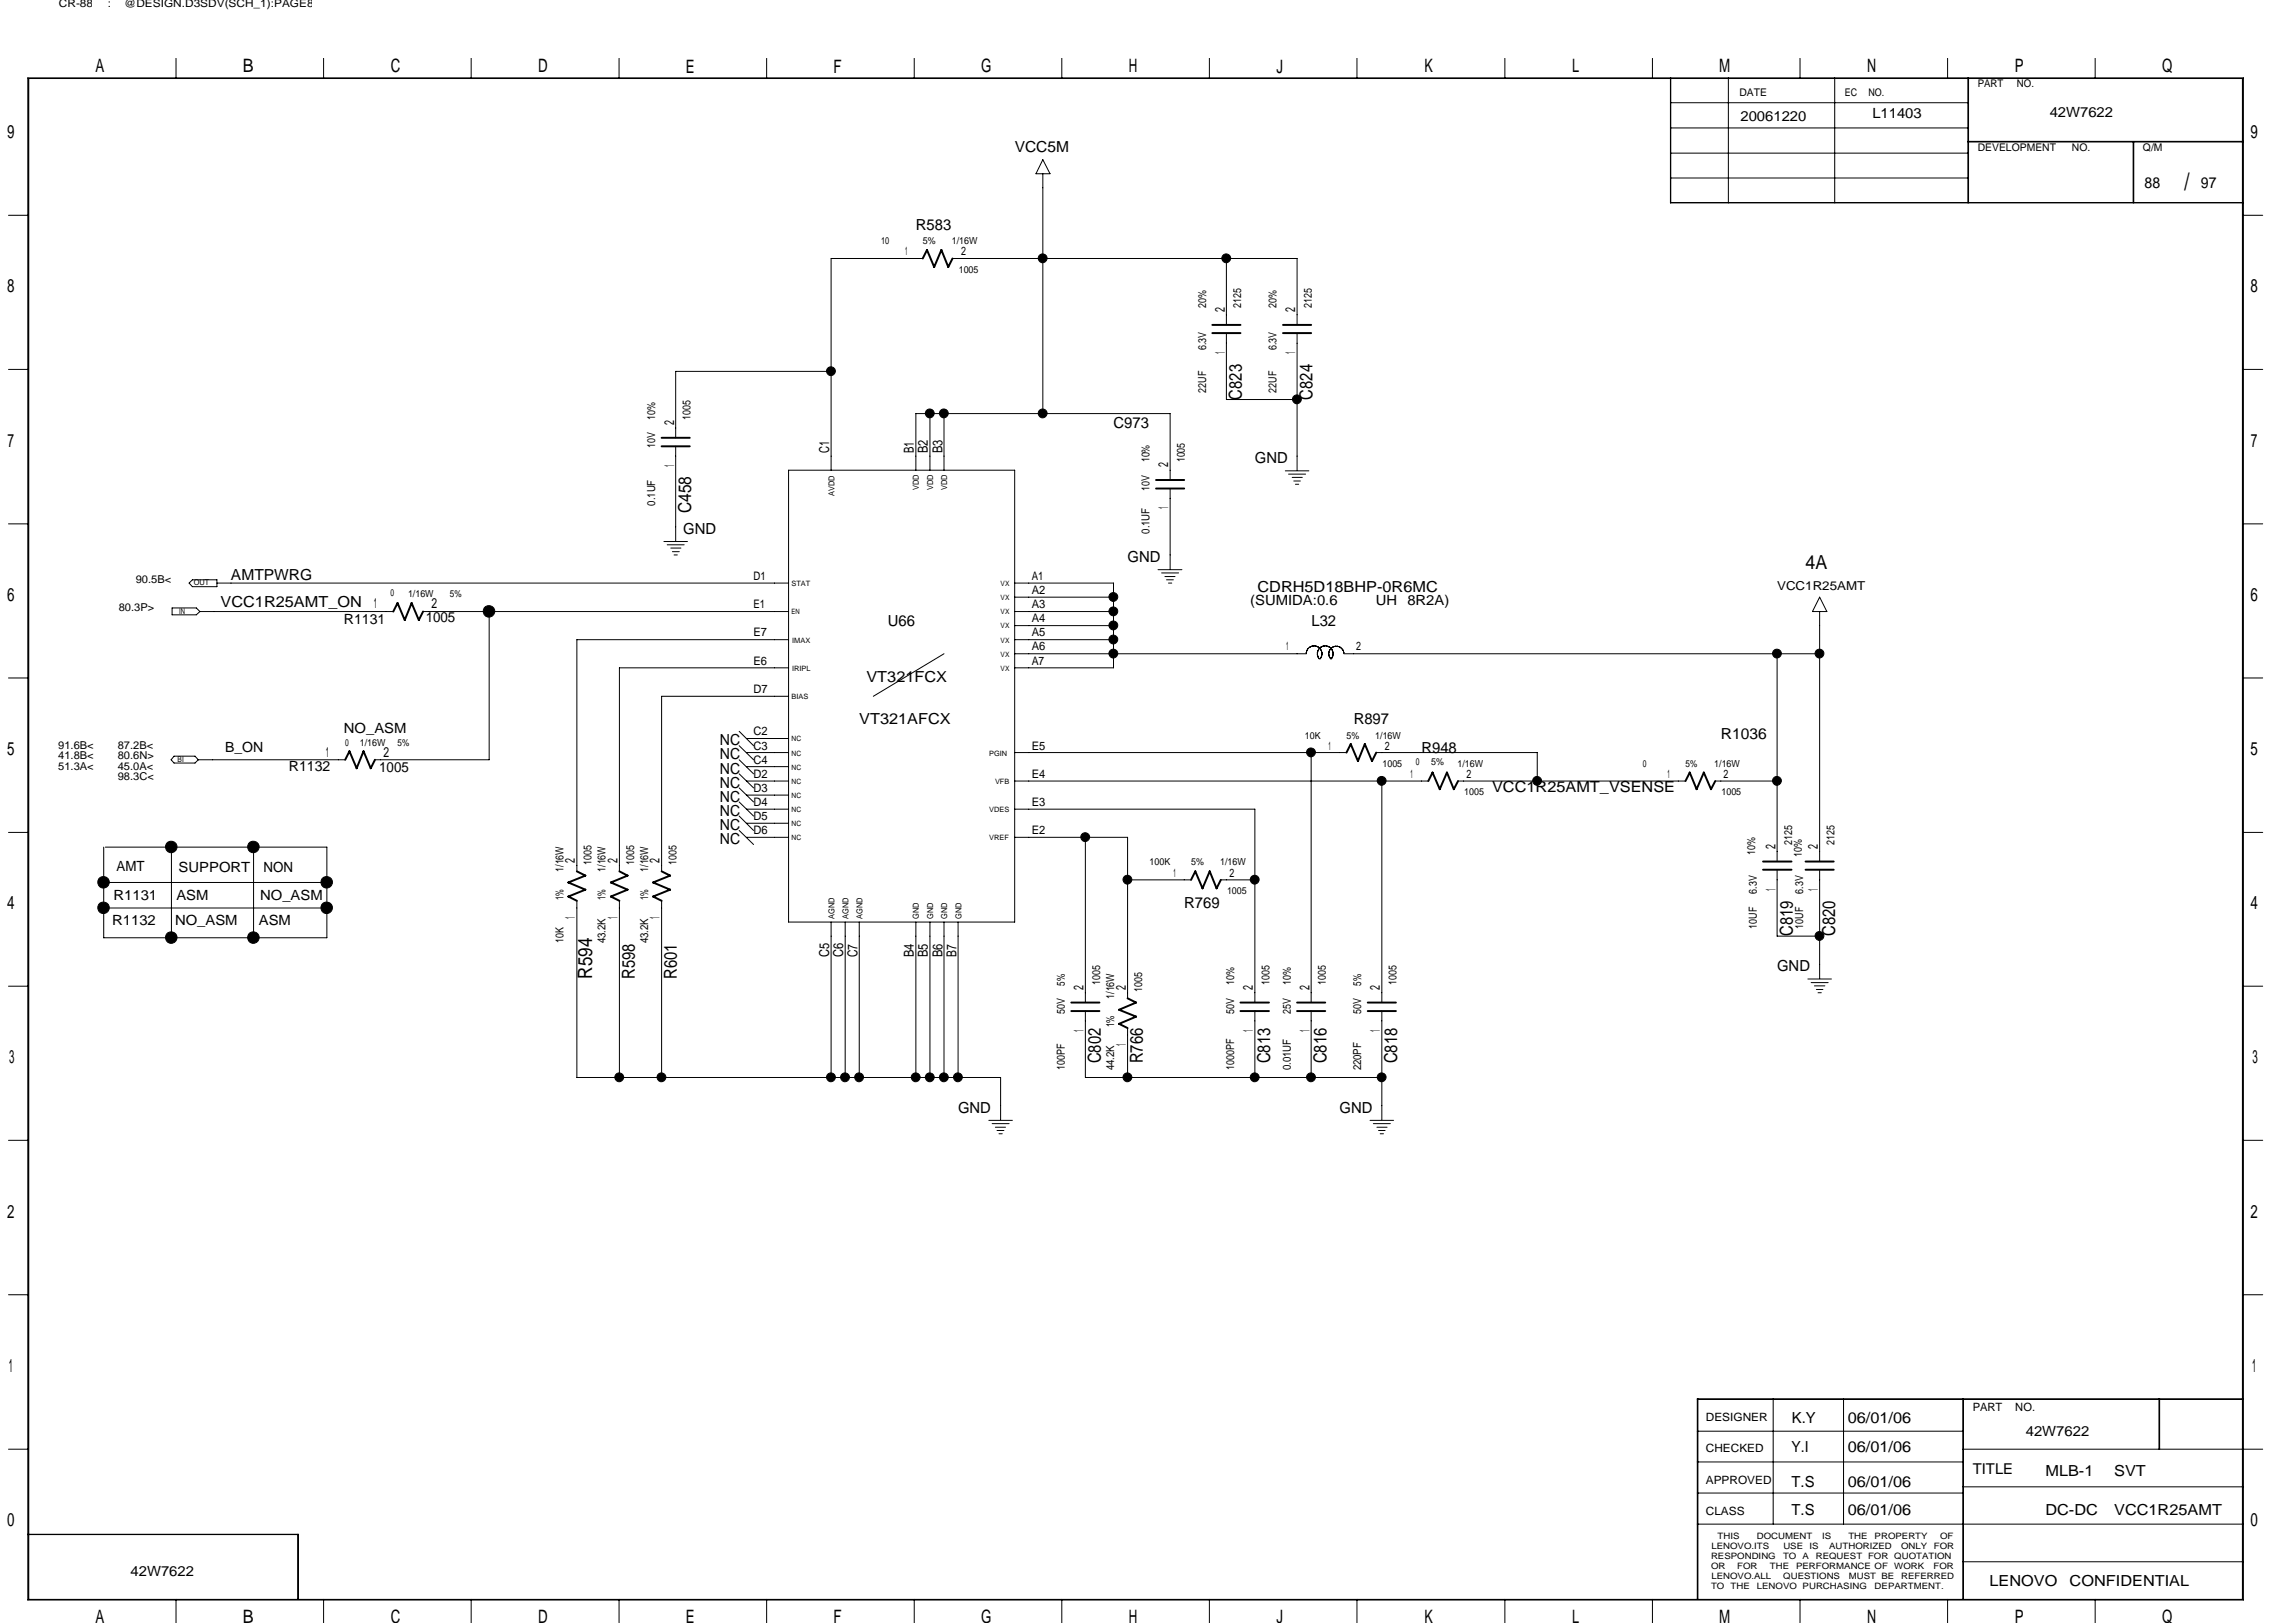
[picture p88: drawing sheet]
<svg xmlns="http://www.w3.org/2000/svg" width="297mm" height="210mm" viewBox="0 0 297 210" stroke-linecap="round" stroke-linejoin="round" font-family="sans-serif">
<defs><g id="words">
<text font-size="3.1" x="282.6" y="24.6">/</text>
<text font-size="2.6" x="76.6" y="126.6" transform="rotate(-90 76.6 126.6)">R594</text>
<text font-size="2.5" x="233.6" y="73.6">4A</text>
<g font-size="2.4">
<text x="12.4" y="9.4">A</text>
<text x="31.4" y="9.4">B</text>
<text x="50.5" y="9.4">C</text>
<text x="69.6" y="9.4">D</text>
<text x="88.7" y="9.4">E</text>
<text x="107.8" y="9.4">F</text>
<text x="127" y="9.4">G</text>
<text x="146" y="9.4">H</text>
<text x="165.1" y="9.4">J</text>
<text x="184.3" y="9.4">K</text>
<text x="203.4" y="9.4">L</text>
<text x="222.4" y="9.4">M</text>
<text x="241.6" y="9.4">N</text>
<text x="260.6" y="9.4">P</text>
<text x="279.7" y="9.4">Q</text>
<text x=".9" y="17.9">9</text>
<text x="291.2" y="17.9">9</text>
<text x=".9" y="37.8">8</text>
<text x="291.2" y="37.8">8</text>
<text x="1" y="57.8">7</text>
<text x="291.2" y="57.8">7</text>
<text x=".9" y="77.8">6</text>
<text x="291.2" y="77.8">6</text>
<text x=".9" y="97.7">5</text>
<text x="291.2" y="97.7">5</text>
<text x=".9" y="117.6">4</text>
<text x="291.2" y="117.6">4</text>
<text x="1.2" y="137.6">3</text>
<text x="291.4" y="137.6">3</text>
<text x=".9" y="157.5">2</text>
<text x="291.2" y="157.5">2</text>
<text x="1.1" y="177.5">1</text>
<text x="291.4" y="177.5">1</text>
<text x=".9" y="197.4">0</text>
<text x="291.2" y="197.4">0</text>
<text x="12.4" y="210">A</text>
<text x="31.4" y="210">B</text>
<text x="50.5" y="210">C</text>
<text x="69.6" y="210">D</text>
<text x="127" y="210">G</text>
<text x="146" y="210">H</text>
<text x="184.3" y="210">K</text>
<text x="203.4" y="210">L</text>
<text x="222.4" y="210">M</text>
<text x="241.6" y="210">N</text>
<text x="260.6" y="210">P</text>
<text x="279.7" y="210">Q</text>
<text x="88.7" y="210">E</text>
<text x="107.8" y="210">F</text>
<text x="165.1" y="210">J</text>
</g>
<g font-size="2.3">
<text x="160.7" y="51.7" transform="rotate(-90 160.7 51.7)">C823</text>
<text x="169.8" y="51.7" transform="rotate(-90 169.8 51.7)">C824</text>
<text x="89.4" y="66.3" transform="rotate(-90 89.4 66.3)">C458</text>
<text x="231.9" y="121.1" transform="rotate(-90 231.9 121.1)">C819</text>
<text x="237.4" y="121.1" transform="rotate(-90 237.4 121.1)">C820</text>
<text x="82.1" y="126.6" transform="rotate(-90 82.1 126.6)">R598</text>
<text x="87.6" y="126.6" transform="rotate(-90 87.6 126.6)">R601</text>
<text x="142.4" y="137.6" transform="rotate(-90 142.4 137.6)">C802</text>
<text x="147.9" y="137.6" transform="rotate(-90 147.9 137.6)">R766</text>
<text x="164.3" y="137.6" transform="rotate(-90 164.3 137.6)">C813</text>
<text x="171.6" y="137.6" transform="rotate(-90 171.6 137.6)">C816</text>
<text x="180.8" y="137.6" transform="rotate(-90 180.8 137.6)">C818</text>
</g>
<g font-size="2">
<text x="131.3" y="19.7">VCC5M</text>
<text x="118.5" y="29.8">R583</text>
<text x="277.4" y="24.3">88</text>
<text x="284.7" y="24.3">97</text>
<text x="144.1" y="55.4">C973</text>
<text x="162.3" y="59.9">GND</text>
<text x="88.4" y="69">GND</text>
<text x="29.9" y="75.1">AMTPWRG</text>
<text x="145.9" y="72.7">GND</text>
<text x="162.7" y="76.5">CDRH5D18BHP-0R6MC</text>
<text x="28.5" y="78.6">VCC1R25AMT_ON</text>
<text x="114.8" y="80.9">U66</text>
<text x="169.7" y="80.9">L32</text>
<text x="112.1" y="88.2">VT321FCX</text>
<text x="111.2" y="93.7">VT321AFCX</text>
<text x="175.1" y="93.7">R897</text>
<text x="222.6" y="95.5">R1036</text>
<text x="93.1" y="98.3">NC</text>
<text x="93.1" y="100.1">NC</text>
<text x="93.1" y="101.9">NC</text>
<text x="93.1" y="96.4">NC</text>
<text x="183.9" y="97.4">R948</text>
<text x="93.1" y="105.6">NC</text>
<text x="93.1" y="103.7">NC</text>
<text x="93.1" y="107.4">NC</text>
<text x="193" y="102.5">VCC1R25AMT_VSENSE</text>
<text x="93.1" y="109.2">NC</text>
<text x="153.2" y="117.5">R769</text>
<text x="229.9" y="125.7">GND</text>
<text x="123.9" y="144">GND</text>
<text x="173.3" y="144">GND</text>
<text x="231.8" y="184.1">K.Y</text>
<text x="239.1" y="184.1">06/01/06</text>
<text x="231.8" y="187.8">Y.I</text>
<text x="239.1" y="187.8">06/01/06</text>
<text x="264.6" y="190.9">MLB-1</text>
<text x="273.5" y="190.9">SVT</text>
<text x="231.8" y="192.4">T.S</text>
<text x="231.8" y="196">T.S</text>
<text x="239.1" y="196">06/01/06</text>
<text x="239.1" y="192.4">06/01/06</text>
<text x="264.6" y="196">DC-DC</text>
<text x="273.5" y="196">VCC1R25AMT</text>
<text x="257.4" y="205.2">LENOVO</text>
<text x="267.8" y="205.2">CONFIDENTIAL</text>
</g>
<text font-size="1.9" x="255.2" y="190.7">TITLE</text>
<g font-size="1.8">
<text x="225.2" y="15.7">20061220</text>
<text x="242.2" y="15.3">L11403</text>
<text x="265.2" y="15.1">42W7622</text>
<text x="158.5" y="40.4" transform="rotate(-90 158.5 40.4)">2</text>
<text x="167.6" y="40.4" transform="rotate(-90 167.6 40.4)">2</text>
<text x="158.5" y="45.8" transform="rotate(-90 158.5 45.8)">1</text>
<text x="167.6" y="45.8" transform="rotate(-90 167.6 45.8)">1</text>
<text x="87.2" y="55" transform="rotate(-90 87.2 55)">2</text>
<text x="107.3" y="58.6" transform="rotate(-90 107.3 58.6)">C1</text>
<text x="118.2" y="58.6" transform="rotate(-90 118.2 58.6)">B1</text>
<text x="120.1" y="58.6" transform="rotate(-90 120.1 58.6)">B2</text>
<text x="121.9" y="58.6" transform="rotate(-90 121.9 58.6)">B3</text>
<text x="87.2" y="60.4" transform="rotate(-90 87.2 60.4)">1</text>
<text x="151.1" y="65.9" transform="rotate(-90 151.1 65.9)">1</text>
<text x="151.1" y="60.5" transform="rotate(-90 151.1 60.5)">2</text>
<text x="44.5" y="80.7">R1131</text>
<text x="48.4" y="78.7">1</text>
<text x="55.1" y="80.5">1005</text>
<text x="55.8" y="78.7">2</text>
<text x="161.8" y="78.3">(SUMIDA:0.6</text>
<text x="178" y="78.3">UH</text>
<text x="182.1" y="78.3">8R2A)</text>
<text x="44.5" y="94.8">NO_ASM</text>
<text x="29.1" y="97.3">B_ON</text>
<text x="37.4" y="99.7">R1132</text>
<text x="42.2" y="97.9">1</text>
<text x="49.1" y="99.9">1005</text>
<text x="49.6" y="97.9">2</text>
<text x="15.1" y="112.7">AMT</text>
<text x="23.1" y="112.9">SUPPORT</text>
<text x="34.1" y="112.9">NON</text>
<text x="74.4" y="111.6" transform="rotate(-90 74.4 111.6)">2</text>
<text x="79.9" y="111.6" transform="rotate(-90 79.9 111.6)">2</text>
<text x="85.3" y="111.6" transform="rotate(-90 85.3 111.6)">2</text>
<text x="229.7" y="109.8" transform="rotate(-90 229.7 109.8)">2</text>
<text x="235.2" y="109.8" transform="rotate(-90 235.2 109.8)">2</text>
<text x="14.5" y="119.6">R1132</text>
<text x="14.7" y="116.5">R1131</text>
<text x="22.6" y="119.6">NO_ASM</text>
<text x="22.8" y="116.5">ASM</text>
<text x="33.5" y="119.6">ASM</text>
<text x="33.7" y="116.5">NO_ASM</text>
<text x="74.4" y="118.9" transform="rotate(-90 74.4 118.9)">1</text>
<text x="79.9" y="118.9" transform="rotate(-90 79.9 118.9)">1</text>
<text x="85.3" y="118.9" transform="rotate(-90 85.3 118.9)">1</text>
<text x="229.7" y="115.2" transform="rotate(-90 229.7 115.2)">1</text>
<text x="235.2" y="115.2" transform="rotate(-90 235.2 115.2)">1</text>
<text x="107.3" y="123.8" transform="rotate(-90 107.3 123.8)">C5</text>
<text x="109.1" y="123.8" transform="rotate(-90 109.1 123.8)">C6</text>
<text x="111" y="123.8" transform="rotate(-90 111 123.8)">C7</text>
<text x="118.2" y="123.8" transform="rotate(-90 118.2 123.8)">B4</text>
<text x="120.1" y="123.8" transform="rotate(-90 120.1 123.8)">B5</text>
<text x="121.9" y="123.8" transform="rotate(-90 121.9 123.8)">B6</text>
<text x="123.7" y="123.8" transform="rotate(-90 123.7 123.8)">B7</text>
<text x="140.2" y="128.1" transform="rotate(-90 140.2 128.1)">2</text>
<text x="145.7" y="128.1" transform="rotate(-90 145.7 128.1)">2</text>
<text x="162.1" y="128.1" transform="rotate(-90 162.1 128.1)">2</text>
<text x="169.4" y="128.1" transform="rotate(-90 169.4 128.1)">2</text>
<text x="178.5" y="128.1" transform="rotate(-90 178.5 128.1)">2</text>
<text x="140.2" y="133.5" transform="rotate(-90 140.2 133.5)">1</text>
<text x="145.7" y="135.3" transform="rotate(-90 145.7 135.3)">1</text>
<text x="162.1" y="133.5" transform="rotate(-90 162.1 133.5)">1</text>
<text x="169.4" y="133.5" transform="rotate(-90 169.4 133.5)">1</text>
<text x="178.5" y="133.5" transform="rotate(-90 178.5 133.5)">1</text>
<text x="262.1" y="185.8">42W7622</text>
<text x="16.9" y="203.8">42W7622</text>
</g>
<text font-size="1.6" x="229.9" y="76.4">VCC1R25AMT</text>
<g font-size="1.5">
<text x="117.1" y="33">1</text>
<text x="124.3" y="33">2</text>
<text x="97.5" y="75.1">D1</text>
<text x="133.5" y="76.9">A2</text>
<text x="133.5" y="75.1">A1</text>
<text x="97.5" y="82.3">E7</text>
<text x="97.5" y="78.7">E1</text>
<text x="133.5" y="82.3">A5</text>
<text x="133.5" y="80.5">A4</text>
<text x="133.5" y="78.7">A3</text>
<text x="97.5" y="86">E6</text>
<text x="97.5" y="89.7">D7</text>
<text x="133.5" y="86">A7</text>
<text x="133.5" y="84.2">A6</text>
<text x="166.4" y="84.2">1</text>
<text x="175.5" y="84.2">2</text>
<text x="97.5" y="95.1">C2</text>
<text x="97.5" y="100.6">D2</text>
<text x="97.5" y="98.8">C4</text>
<text x="97.5" y="97">C3</text>
<text x="133.5" y="97">E5</text>
<text x="133.5" y="100.6">E4</text>
<text x="171.9" y="97">1</text>
<text x="179.2" y="97">2</text>
<text x="182.5" y="100.6">1</text>
<text x="189.7" y="100.6">2</text>
<text x="215.7" y="100.6">1</text>
<text x="223" y="100.6">2</text>
<text x="97.5" y="107.9">D6</text>
<text x="97.5" y="106.1">D5</text>
<text x="97.5" y="104.3">D4</text>
<text x="97.5" y="102.4">D3</text>
<text x="133.5" y="104.3">E3</text>
<text x="133.5" y="107.9">E2</text>
<text x="151.8" y="113.4">1</text>
<text x="159" y="113.4">2</text>
<text x="220.7" y="183.9">DESIGNER</text>
<text x="255.2" y="182.6">PART</text>
<text x="260.7" y="182.6">NO.</text>
<text x="220.7" y="191.9">APPROVED</text>
<text x="220.7" y="187.9">CHECKED</text>
<text x="220.7" y="196">CLASS</text>
</g>
<g font-size="1.4">
<text x="7.6" y=".9">CR-88</text>
<text x="14" y=".9">:</text>
<text x="16.1" y=".9">@DESIGN.D3SDV(SCH_1):PAGE8</text>
<text x="255.9" y="11.3">PART</text>
<text x="260.9" y="11.3">NO.</text>
<text x="225" y="12.4">DATE</text>
<text x="238.7" y="12.4">EC</text>
<text x="241.7" y="12.4">NO.</text>
<text x="255.9" y="19.6">DEVELOPMENT</text>
<text x="268.1" y="19.6">NO.</text>
<text x="277.2" y="19.6">Q/M</text>
<text x="156" y="39.8" transform="rotate(-90 156 39.8)">20%</text>
<text x="160.6" y="39.8" transform="rotate(-90 160.6 39.8)">2125</text>
<text x="165.1" y="39.8" transform="rotate(-90 165.1 39.8)">20%</text>
<text x="169.7" y="39.8" transform="rotate(-90 169.7 39.8)">2125</text>
<text x="156" y="45.3" transform="rotate(-90 156 45.3)">6.3V</text>
<text x="165.1" y="45.3" transform="rotate(-90 165.1 45.3)">6.3V</text>
<text x="156" y="50.8" transform="rotate(-90 156 50.8)">22UF</text>
<text x="165.1" y="50.8" transform="rotate(-90 165.1 50.8)">22UF</text>
<text x="84.7" y="58" transform="rotate(-90 84.7 58)">10V</text>
<text x="84.7" y="54.4" transform="rotate(-90 84.7 54.4)">10%</text>
<text x="89.3" y="54.4" transform="rotate(-90 89.3 54.4)">1005</text>
<text x="148.7" y="59.8" transform="rotate(-90 148.7 59.8)">10%</text>
<text x="153.3" y="59.8" transform="rotate(-90 153.3 59.8)">1005</text>
<text x="84.7" y="65.4" transform="rotate(-90 84.7 65.4)">0.1UF</text>
<text x="148.7" y="63.5" transform="rotate(-90 148.7 63.5)">10V</text>
<text x="148.7" y="69" transform="rotate(-90 148.7 69)">0.1UF</text>
<text x="17.6" y="75.4">90.5B&lt;</text>
<text x="15.4" y="79.1">80.3P&gt;</text>
<text x="7.5" y="98.3">41.8B&lt;</text>
<text x="7.5" y="99.6">51.3A&lt;</text>
<text x="7.5" y="96.9">91.6B&lt;</text>
<text x="15.2" y="98.3">80.6N&gt;</text>
<text x="15.2" y="99.6">45.0A&lt;</text>
<text x="15.2" y="96.9">87.2B&lt;</text>
<text x="15.2" y="100.9">98.3C&lt;</text>
<text x="72.9" y="112.8" transform="rotate(-90 72.9 112.8)">1/16W</text>
<text x="76.5" y="111.9" transform="rotate(-90 76.5 111.9)">1005</text>
<text x="78.4" y="112.8" transform="rotate(-90 78.4 112.8)">1/16W</text>
<text x="82" y="111.9" transform="rotate(-90 82 111.9)">1005</text>
<text x="83.9" y="112.8" transform="rotate(-90 83.9 112.8)">1/16W</text>
<text x="87.5" y="111.9" transform="rotate(-90 87.5 111.9)">1005</text>
<text x="227.1" y="110.6" transform="rotate(-90 227.1 110.6)">10%</text>
<text x="231.9" y="109.3" transform="rotate(-90 231.9 109.3)">2125</text>
<text x="233.1" y="110.8" transform="rotate(-90 233.1 110.8)">10%</text>
<text x="237.3" y="109.3" transform="rotate(-90 237.3 109.3)">2125</text>
<text x="72.9" y="116.5" transform="rotate(-90 72.9 116.5)">1%</text>
<text x="78.4" y="116.5" transform="rotate(-90 78.4 116.5)">1%</text>
<text x="83.9" y="116.5" transform="rotate(-90 83.9 116.5)">1%</text>
<text x="227.3" y="115.7" transform="rotate(-90 227.3 115.7)">6.3V</text>
<text x="233.3" y="115.7" transform="rotate(-90 233.3 115.7)">6.3V</text>
<text x="72.9" y="122" transform="rotate(-90 72.9 122)">10K</text>
<text x="78.4" y="122" transform="rotate(-90 78.4 122)">43.2K</text>
<text x="83.9" y="122" transform="rotate(-90 83.9 122)">43.2K</text>
<text x="227.3" y="120.1" transform="rotate(-90 227.3 120.1)">10UF</text>
<text x="233.3" y="120.1" transform="rotate(-90 233.3 120.1)">10UF</text>
<text x="137.7" y="131.2" transform="rotate(-90 137.7 131.2)">50V</text>
<text x="137.7" y="127.5" transform="rotate(-90 137.7 127.5)">5%</text>
<text x="142.3" y="127.4" transform="rotate(-90 142.3 127.4)">1005</text>
<text x="144.1" y="129.2" transform="rotate(-90 144.1 129.2)">1/16W</text>
<text x="147.8" y="128.4" transform="rotate(-90 147.8 128.4)">1005</text>
<text x="159.7" y="131.2" transform="rotate(-90 159.7 131.2)">50V</text>
<text x="159.7" y="127.4" transform="rotate(-90 159.7 127.4)">10%</text>
<text x="164.2" y="127.4" transform="rotate(-90 164.2 127.4)">1005</text>
<text x="167" y="131.2" transform="rotate(-90 167 131.2)">25V</text>
<text x="167" y="127.4" transform="rotate(-90 167 127.4)">10%</text>
<text x="171.5" y="127.4" transform="rotate(-90 171.5 127.4)">1005</text>
<text x="176.1" y="127.5" transform="rotate(-90 176.1 127.5)">5%</text>
<text x="176.1" y="131.2" transform="rotate(-90 176.1 131.2)">50V</text>
<text x="180.7" y="127.4" transform="rotate(-90 180.7 127.4)">1005</text>
<text x="144.1" y="132.9" transform="rotate(-90 144.1 132.9)">1%</text>
<text x="137.7" y="138.4" transform="rotate(-90 137.7 138.4)">100PF</text>
<text x="144.1" y="138.5" transform="rotate(-90 144.1 138.5)">44.2K</text>
<text x="159.7" y="138.4" transform="rotate(-90 159.7 138.4)">1000PF</text>
<text x="167" y="138.5" transform="rotate(-90 167 138.5)">0.01UF</text>
<text x="176.1" y="138.5" transform="rotate(-90 176.1 138.5)">220PF</text>
</g>
<g font-size="1.3">
<text x="114" y="31.6">10</text>
<text x="119.4" y="31.6">5%</text>
<text x="123.1" y="31.6">1/16W</text>
<text x="124" y="35.3">1005</text>
<text x="50.5" y="77.1">0</text>
<text x="52.8" y="77.3">1/16W</text>
<text x="58.2" y="77.3">5%</text>
<text x="168.8" y="95.5">10K</text>
<text x="174.2" y="95.5">5%</text>
<text x="177.9" y="95.5">1/16W</text>
<text x="44.7" y="96.5">0</text>
<text x="46.6" y="96.5">1/16W</text>
<text x="51.4" y="96.5">5%</text>
<text x="178.9" y="99.2">1005</text>
<text x="183.2" y="99">0</text>
<text x="185.2" y="99">5%</text>
<text x="188.5" y="99.2">1/16W</text>
<text x="212.5" y="99.2">0</text>
<text x="218.1" y="99.2">5%</text>
<text x="221.8" y="99.2">1/16W</text>
<text x="189.4" y="102.9">1005</text>
<text x="222.7" y="102.9">1005</text>
<text x="148.7" y="112">100K</text>
<text x="154.1" y="112">5%</text>
<text x="157.9" y="112">1/16W</text>
<text x="158.7" y="115.7">1005</text>
</g>
<g font-size="1.1">
<text x="107.9" y="64.1" transform="rotate(-90 107.9 64.1)">AVDD</text>
<text x="118.9" y="63.4" transform="rotate(-90 118.9 63.4)">VDD</text>
<text x="120.7" y="63.4" transform="rotate(-90 120.7 63.4)">VDD</text>
<text x="122.6" y="63.4" transform="rotate(-90 122.6 63.4)">VDD</text>
<text x="107.9" y="118.9" transform="rotate(-90 107.9 118.9)">AGND</text>
<text x="109.8" y="118.9" transform="rotate(-90 109.8 118.9)">AGND</text>
<text x="111.6" y="118.9" transform="rotate(-90 111.6 118.9)">AGND</text>
<text x="118.9" y="118.9" transform="rotate(-90 118.9 118.9)">GND</text>
<text x="120.7" y="118.9" transform="rotate(-90 120.7 118.9)">GND</text>
<text x="122.6" y="118.9" transform="rotate(-90 122.6 118.9)">GND</text>
<text x="124.4" y="118.9" transform="rotate(-90 124.4 118.9)">GND</text>
<text x="221.4" y="203">OR</text>
<text x="221.4" y="201.7">RESPONDING</text>
<text x="221.4" y="200.4">LENOVO.ITS</text>
<text x="222.2" y="199.1">THIS</text>
<text x="224.7" y="203">FOR</text>
<text x="227.3" y="199.1">DOCUMENT</text>
<text x="229" y="203">THE</text>
<text x="230.7" y="201.7">TO</text>
<text x="230.7" y="200.4">USE</text>
<text x="232.4" y="203">PERFORMANCE OF</text>
<text x="233.2" y="201.7">A</text>
<text x="234.1" y="200.4">IS</text>
<text x="234.9" y="201.7">REQUEST FOR QUOTATION</text>
<text x="235.8" y="199.1">IS</text>
<text x="236.6" y="200.4">AUTHORIZED</text>
<text x="239.1" y="199.1">THE</text>
<text x="242.5" y="199.1">PROPERTY</text>
<text x="245.1" y="203">WORK</text>
<text x="246" y="200.4">ONLY</text>
<text x="250.1" y="203">FOR</text>
<text x="250.2" y="200.4">FOR</text>
<text x="251" y="199.1">OF</text>
<text x="221.4" y="205.6">TO</text>
<text x="221.4" y="204.3">LENOVO.ALL</text>
<text x="223.9" y="205.6">THE</text>
<text x="227.3" y="205.6">LENOVO PURCHASING</text>
<text x="230.7" y="204.3">QUESTIONS</text>
<text x="239.2" y="204.3">MUST BE</text>
<text x="242.5" y="205.6">DEPARTMENT.</text>
<text x="246" y="204.3">REFERRED</text>
</g>
<g font-size="1">
<text x="25.1" y="75.7">OUT</text>
<text x="23.2" y="79.4">IN</text>
<text x="23" y="98.6">BI</text>
</g>
<g font-size=".9">
<text x="102.4" y="75.8">STAT</text>
<text x="129.5" y="75.8">VX</text>
<text x="129.5" y="77.6">VX</text>
<text x="102.4" y="79.5">EN</text>
<text x="102.5" y="83.1">IMAX</text>
<text x="129.5" y="79.5">VX</text>
<text x="129.5" y="81.3">VX</text>
<text x="129.5" y="83.1">VX</text>
<text x="102.5" y="86.8">IRIPL</text>
<text x="129.5" y="85">VX</text>
<text x="129.5" y="86.8">VX</text>
<text x="102.4" y="90.4">BIAS</text>
<text x="102.4" y="95.9">NC</text>
<text x="102.4" y="97.7">NC</text>
<text x="102.4" y="99.6">NC</text>
<text x="102.4" y="101.4">NC</text>
<text x="128" y="97.7">PGIN</text>
<text x="128.7" y="101.4">VFB</text>
<text x="102.4" y="103.2">NC</text>
<text x="102.4" y="105">NC</text>
<text x="102.4" y="106.9">NC</text>
<text x="128" y="105">VDES</text>
<text x="102.4" y="108.7">NC</text>
<text x="128" y="108.7">VREF</text>
</g>
</g></defs>
<g fill="none" stroke="#000" stroke-width=".25">
<path d="M119.4 33.4l.5-1.1 1 2.2 .9-2.2 .9 2.2 .5-1.1M85.6 57.7h3.6M85.6 56.6h3.6M156.8 43.1h3.7M156.8 42h3.7M166 43.1h3.6M166 42h3.6M50.9 79.1l.5-1.1 1 2.2 .9-2.2 .9 2.2 .5-1.1M149.6 63.2h3.6M149.6 62.1h3.6M44.7 98.3l.5-1.1 .9 2.2 .9-2.2 1 2.2 .5-1.1M174.2 97.4l.5-1.1 1 2.2 .9-2.2 .9 2.2 .6-1.1"/>
<path d="M74.6 112.7l1.1 .6-2.2 .9 2.2 .9-2.2 .9 1.1 .5M80.1 112.7l1.1 .6-2.2 .9 2.2 .9-2.2 .9 1.1 .5M85.6 112.7l1.1 .6-2.2 .9 2.2 .9-2.2 .9 1.1 .5M154.1 113.8l.5-1.1 1 2.2 .9-2.2 .9 2.2 .5-1.1M184.8 101l.5-1.1 1 2.2 .9-2.2 .9 2.2 .5-1.1M218.1 101l.5-1.1 .9 2.2 .9-2.2 1 2.2 .5-1.1M228.1 112.5h3.7M228.1 111.5h3.7M233.6 112.5h3.6M233.6 111.5h3.6M138.6 130.8h3.6M138.6 129.7h3.6"/>
<path d="M145.9 129.2l1.1 .5-2.2 .9 2.2 .9-2.2 1 1.1 .5M160.5 130.8h3.7M160.5 129.7h3.7M167.8 130.8h3.6M167.8 129.7h3.6M177 130.8h3.6M177 129.7h3.6"/>
</g>
<g fill="none" stroke="#000" stroke-width=".13">
<path d="M3.6 10.1h286.6v196.9h-286.6zM3.7 10.2h286.4v196.7h-286.4zM22.8 7.5v2.6M41.9 7.5v2.6M61 7.5v2.6M80.1 7.5v2.6M99.2 7.5v2.6M118.3 7.5v2.6M137.4 7.5v2.6M156.5 7.5v2.6M175.6 7.5v2.6M194.7 7.5v2.6"/>
<path d="M213.8 7.5v2.6M216.1 10.1v16.1h74.1M216.1 19.8h38.5M216.1 16.6h38.5M216.1 13.3h38.5M216.2 10.1v16.1M223.6 10.1v16.1M232.9 7.5v2.6M237.4 10.1v16.1M252 7.5v2.6M254.6 18.4h35.6M254.6 10.1v16.1"/>
<path d="M254.6 18.3h35.6M254.7 10.1v16.1M271.1 7.5v2.6M276 18.4v7.8M276.1 18.4v7.8M1.1 27.9h2.5M119.4 33.4h-11.9v27.4M123.2 33.4h44.6v8.6M134.9 20.7l.9 1.8h-1.8zM134.9 22.5v31M158.7 33.4v8.6M216.1 26.2h74.1"/>
<path d="M216.2 23h38.4M290.2 27.9h2.5M1.1 47.8h2.5M87.4 57.7v12.3M107.5 48h-20.1v8.6M120.3 53.5v7.3M122.1 53.5v7.3M158.7 43.1v8.6h9.1M167.8 43.1v17.7M290.2 47.8h2.5M1.1 67.8h2.5M22.3 78.7h3.1l.5 .4-.5 .4h-3.1z"/>
<path d="M24.5 75.4l.4-.4h3.2v.9h-3.2zM25.9 79.1h25M28.1 75.4h73.9M54.7 79.1h47.3M63.3 79.1v19.2h-14.8M85.9 70.1h3M86.3 70.5h2.2M86.8 70.9h1.3M87 71.4h.9M87.2 71.8h.4M102 60.8h29.3v58.5h-29.3zM118.5 60.8v-7.3h32.9v8.6"/>
<path d="M131.3 79.1h12.8M131.3 75.4h12.8v11h-12.8M131.3 77.3h12.8M149.8 73.7h3.1M150.3 74.1h2.2M150.7 74.6h1.3M150.9 75h.9M151.2 75.4h.4M151.4 63.2v10.4M166.3 60.9h3M166.7 61.3h2.2M167.2 61.8h1.3"/>
<path d="M167.4 62.2h.8M167.6 62.7h.4M235.4 79.1v32.4M235.4 77.3l.9 1.8h-1.8zM290.2 67.8h2.5M1.1 87.7h2.5M22.5 97.8h2.7l.5 .5-.5 .4h-2.7l-.4-.4zM25.7 98.3h19M95.6 94.6l1.9 1.9M95.6 98.3l1.9 1.8M95.6 96.5l1.9 1.8M96.6 97.4h5.4"/>
<path d="M96.6 99.2h5.4M96.6 95.5h5.4M102 86.4h-21.9v26.3M102 82.8h-27.4v29.9M102 90.1h-16.4v22.6M122.1 84.6l-9.1 5.5M131.3 97.4h42.9M131.3 84.6h37.7M131.3 82.8h12.8M131.3 80.9h12.8M169.3 83.9l-.3 .3v.3M169.6 97.4v32.3"/>
<path d="M170 83.6h-.3l-.4 .2M170 83.6h.3l.4 .3-.2 .3-.1 .3M170.4 83.7h.1M170.4 84.6l.1 .3 .2 .4M170.8 83.9l.2 .3v.4M170.9 84.2h.1M171 84.6v.3l-.2 .4M171.4 83.6h-.3l-.3 .2M171.5 83.6h.3l.4 .3M171.9 84.6l.1 .3 .2 .4M172.2 83.9l-.2 .3-.1 .3M172.2 83.9l.2 .3 .1 .4"/>
<path d="M172.4 85h.1M172.5 84.6l-.1 .3-.2 .4M172.9 83.6l-.4 .1-.3 .2M172.9 83.6l.3 .1 .4 .2M173.6 83.9l.2 .3 .1 .3M173.9 84.6h61.5M178.1 97.4h20.8v3.6M229.9 84.6v26.9M290.2 87.7h2.5M1.1 107.7h2.5M13.4 109.6v11.7h28.9v-11.7h-28.7M13.4 117.5h28.9"/>
<path d="M13.4 114.2h28.9M22.2 109.6v11.7M32.8 109.6v11.7M74.6 116.5v22.9h54.9v5.5M80.1 116.5v22.9M85.6 116.5v22.9M95.6 105.6l1.9 1.8M95.6 100.1l1.9 1.8M95.6 107.4l1.9 1.9M95.6 101.9l1.9 1.9M95.6 103.8l1.9 1.8M96.6 101h5.4"/>
<path d="M96.6 108.3h5.4M96.6 104.7h5.4M96.6 106.5h5.4M96.6 102.9h5.4M107.5 119.3v20.1M109.3 119.3v20.1M111.2 119.3v20.1M118.5 119.3v20.1M120.3 119.3v20.1M122.1 119.3v20.1M123.9 119.3v20.1M131.3 108.3h14.6v20.9"/>
<path d="M131.3 104.7h31v25M131.3 101h53.5M140.4 108.3v21.4M145.9 113.8h8.2M157.9 113.8h4.4M178.8 101v28.7M188.6 101h29.5M221.9 101h8M229.9 112.5v8.6h5.5M235.4 112.5v14.1M290.2 107.7h2.5M1.1 127.6h2.5"/>
<path d="M140.4 130.8v8.6h38.4M145.9 133v6.4M162.3 130.8v8.6M169.6 130.8v8.6M178.8 130.8v14.1M233.9 126.7h3M234.3 127.1h2.2M234.7 127.6h1.4M235 128h.8M235.2 128.4h.4M290.2 127.6h2.5M1.1 147.5h2.5"/>
<path d="M127.9 144.9h3.1M128.4 145.4h2.2M128.8 145.8h1.3M129 146.3h.9M129.2 146.7h.5M177.2 144.9h3.1M177.7 145.4h2.2M178.1 145.8h1.3M178.3 146.3h.9M178.6 146.7h.4M290.2 147.5h2.5M1.1 167.5h2.5"/>
<path d="M290.2 167.5h2.5M1.1 187.5h2.5M3.6 198.5h35v8.4M3.6 198.5h35M38.5 198.5v8.4M219.6 197.2h70.6M219.6 181.1h70.6M219.6 193.2h34.4M219.6 189.1h34.4M219.6 185.2h34.4M219.7 181v25.9M229.4 181v16.2"/>
<path d="M238.5 181v16.2M254 187.5h38.7M254 181v25.9M254 192.4h36.2M279.3 181v6.5M279.4 181v6.5M290.2 181h-70.6v25.9M22.8 206.9v3M41.9 206.9v3M61 206.9v3M80.1 206.9v3M99.2 206.9v3"/>
<path d="M118.3 206.9v3M137.4 206.9v3M156.5 206.9v3M175.6 206.9v3M194.7 206.9v3M213.8 206.9v3M232.9 206.9v3M252 206.9v3M254 202.1h36.2M271.1 206.9v3"/>
</g>
<g fill="#000" stroke="#000" stroke-width=".13">
<circle cx="134.9" cy="33.4" r=".57"/>
<circle cx="158.6" cy="33.4" r=".57"/>
<circle cx="107.5" cy="48" r=".57"/>
<circle cx="120.3" cy="53.5" r=".57"/>
<circle cx="122.1" cy="53.5" r=".57"/>
<circle cx="134.9" cy="53.5" r=".57"/>
<circle cx="167.8" cy="51.7" r=".57"/>
<circle cx="63.3" cy="79.1" r=".75"/>
<circle cx="144" cy="77.2" r=".57"/>
<circle cx="144" cy="79.1" r=".57"/>
<circle cx="144" cy="80.9" r=".57"/>
<circle cx="144" cy="82.7" r=".57"/>
<circle cx="144" cy="84.6" r=".57"/>
<circle cx="169.6" cy="97.3" r=".57"/>
<circle cx="229.9" cy="84.6" r=".57"/>
<circle cx="235.4" cy="84.6" r=".57"/>
<circle cx="13.4" cy="117.4" r=".75"/>
<circle cx="13.4" cy="114.1" r=".75"/>
<circle cx="22.2" cy="109.6" r=".75"/>
<circle cx="32.8" cy="109.6" r=".75"/>
<circle cx="42.3" cy="117.4" r=".75"/>
<circle cx="42.3" cy="114.1" r=".75"/>
<circle cx="140.4" cy="108.3" r=".57"/>
<circle cx="145.9" cy="113.8" r=".57"/>
<circle cx="162.3" cy="113.8" r=".57"/>
<circle cx="178.7" cy="101" r=".57"/>
<circle cx="198.9" cy="101" r=".57"/>
<circle cx="229.9" cy="101" r=".57"/>
<circle cx="22.2" cy="121.3" r=".75"/>
<circle cx="32.8" cy="121.3" r=".75"/>
<circle cx="80.1" cy="139.4" r=".57"/>
<circle cx="85.6" cy="139.4" r=".57"/>
<circle cx="107.5" cy="139.4" r=".57"/>
<circle cx="109.3" cy="139.4" r=".57"/>
<circle cx="111.1" cy="139.4" r=".57"/>
<circle cx="118.5" cy="139.4" r=".57"/>
<circle cx="120.3" cy="139.4" r=".57"/>
<circle cx="122.1" cy="139.4" r=".57"/>
<circle cx="123.9" cy="139.4" r=".57"/>
<circle cx="145.9" cy="139.4" r=".57"/>
<circle cx="162.3" cy="139.4" r=".57"/>
<circle cx="169.6" cy="139.4" r=".57"/>
<circle cx="178.7" cy="139.4" r=".57"/>
<circle cx="235.4" cy="121.1" r=".57"/>
</g>
<use href="#words"/>
</svg>
